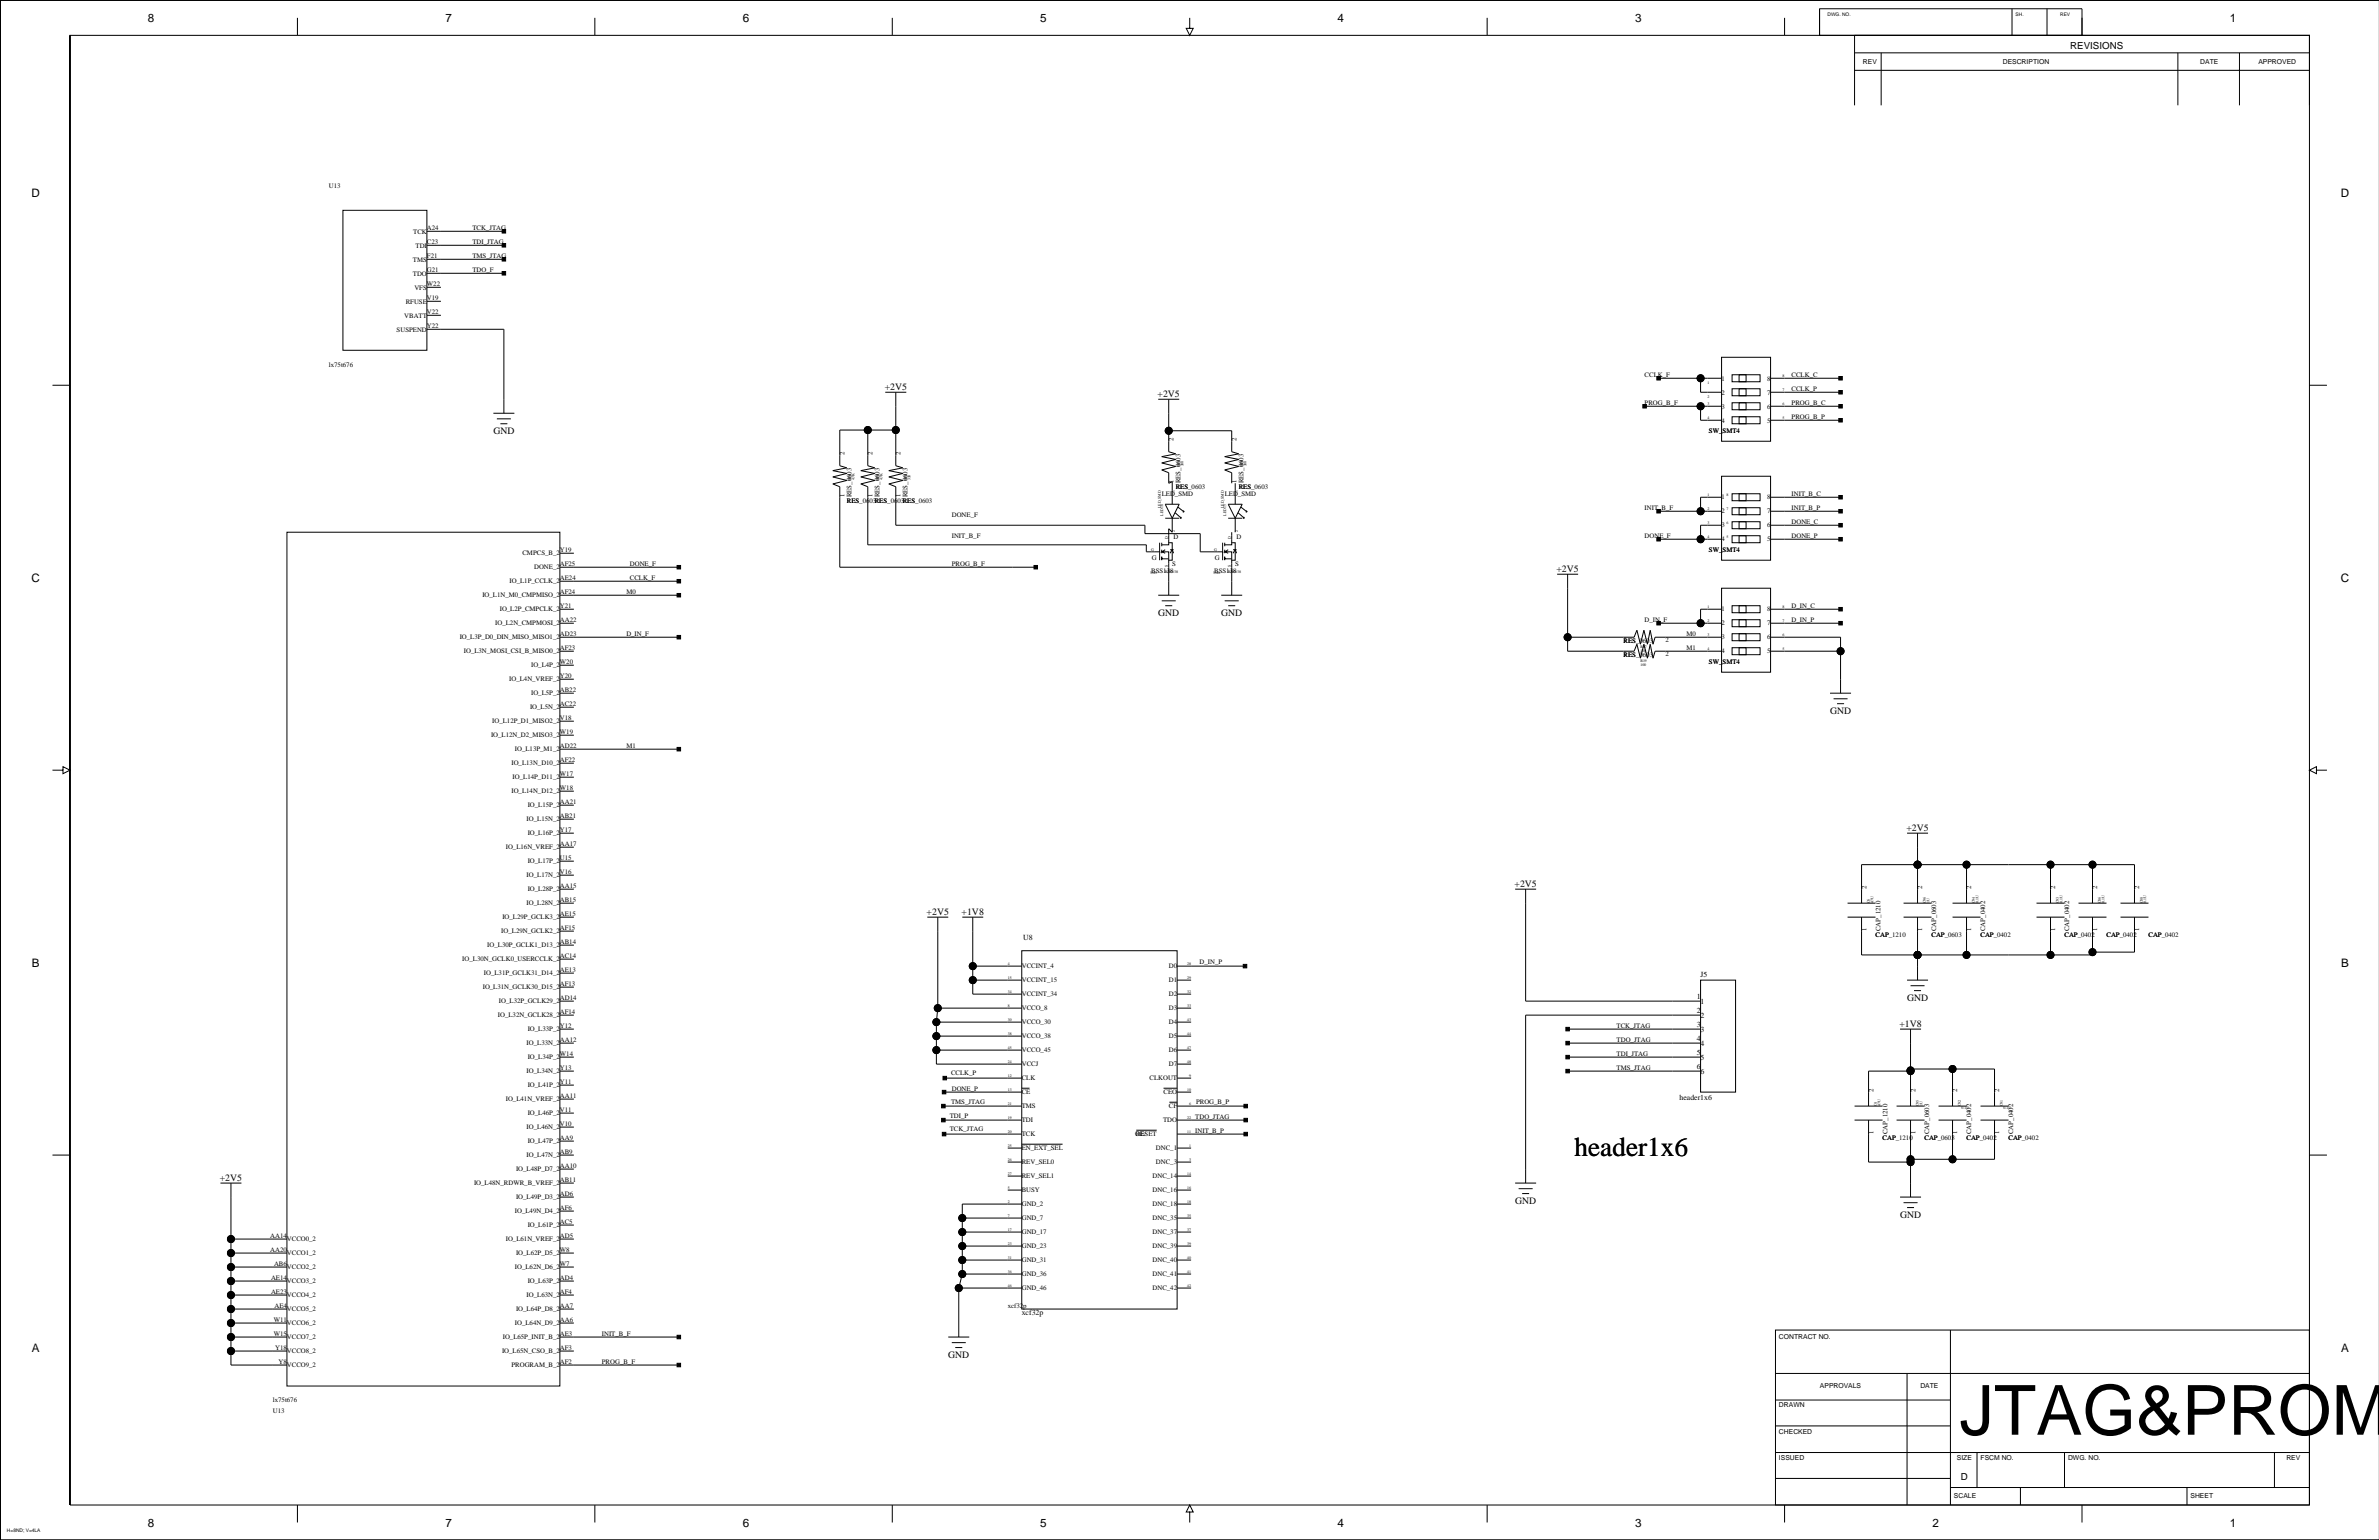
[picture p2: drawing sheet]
<svg xmlns="http://www.w3.org/2000/svg" width="863mm" height="559mm" viewBox="0 0 863 559" stroke-linecap="round" stroke-linejoin="round" font-family="sans-serif">
<defs><g id="words">
<text font-size="25" x="711" y="520.6">JTAG&amp;PROM</text>
<text font-size="9.9" x="571.4" y="419.5">header1x6</text>
<g font-size="4.2">
<text x="53.7" y="8">8</text>
<text x="161.6" y="8">7</text>
<text x="269.5" y="8">6</text>
<text x="377.5" y="8">5</text>
<text x="485.4" y="8">4</text>
<text x="593.3" y="8">3</text>
<text x="809.2" y="8">1</text>
<text x="11.4" y="71.5">D</text>
<text x="849.4" y="71.5">D</text>
<text x="11.4" y="211.1">C</text>
<text x="849.4" y="211.1">C</text>
<text x="11.5" y="350.8">B</text>
<text x="849.5" y="350.8">B</text>
<text x="11.5" y="490.5">A</text>
<text x="849.5" y="490.5">A</text>
<text x="53.7" y="554">8</text>
<text x="161.6" y="554">7</text>
<text x="269.5" y="554">6</text>
<text x="377.5" y="554">5</text>
<text x="485.4" y="554">4</text>
<text x="593.3" y="554">3</text>
<text x="701.2" y="554">2</text>
<text x="809.2" y="554">1</text>
</g>
<g font-size="3.5">
<text x="751.2" y="17.9">REVISIONS</text>
<text x="321" y="141.5">+2V5</text>
<text x="420.1" y="144">+2V5</text>
<text x="179" y="157.5">GND</text>
<text x="564.8" y="207.5">+2V5</text>
<text x="420.3" y="223.5">GND</text>
<text x="443.1" y="223.5">GND</text>
<text x="664" y="259">GND</text>
<text x="691.8" y="301.5">+2V5</text>
<text x="549.6" y="321.8">+2V5</text>
<text x="336.3" y="331.9">+2V5</text>
<text x="348.9" y="331.9">+1V8</text>
<text x="692" y="363.2">GND</text>
<text x="689.2" y="372.6">+1V8</text>
<text x="79.8" y="428.4">+2V5</text>
<text x="549.8" y="436.8">GND</text>
<text x="689.4" y="441.9">GND</text>
<text x="344.1" y="492.7">GND</text>
<text x="711.5" y="537">D</text>
</g>
<g font-size="2.8">
<text x="371.3" y="341.1">U8</text>
<text x="617.1" y="354.5">J5</text>
<text x="615.7" y="362.7">1</text>
<text x="617.1" y="364.2">1</text>
<text x="615.7" y="367.7">2</text>
<text x="617.1" y="369.3">2</text>
<text x="615.7" y="377.9">4</text>
<text x="615.7" y="372.8">3</text>
<text x="617.1" y="374.4">3</text>
<text x="615.7" y="383">5</text>
<text x="617.1" y="379.4">4</text>
<text x="615.7" y="388">6</text>
<text x="617.1" y="384.5">5</text>
<text x="617.1" y="389.6">6</text>
<text x="609.5" y="399.2">header1x6</text>
<text x="370.8" y="477.2">xcf32p</text>
</g>
<g font-size="2.5">
<text x="676" y="23.4">REV</text>
<text x="726.7" y="23.4">DESCRIPTION</text>
<text x="798.4" y="23.4">DATE</text>
<text x="819.5" y="23.4">APPROVED</text>
<text x="119.4" y="68.2">U13</text>
<text x="154.9" y="83.4">A24</text>
<text x="171.4" y="83.4">TCK_JTAG</text>
<text x="150" y="84.7">TCK</text>
<text x="150.8" y="89.8">TDI</text>
<text x="154.9" y="88.5">C23</text>
<text x="171.4" y="88.5">TDI_JTAG</text>
<text x="149.8" y="94.9">TMS</text>
<text x="154.9" y="93.5">F21</text>
<text x="171.4" y="93.5">TMS_JTAG</text>
<text x="149.8" y="100">TDO</text>
<text x="154.9" y="98.6">G21</text>
<text x="171.4" y="98.6">TDO_F</text>
<text x="150.4" y="105.1">VFS</text>
<text x="154.9" y="103.7">W22</text>
<text x="147.2" y="110.1">RFUSE</text>
<text x="154.9" y="113.9">V22</text>
<text x="154.9" y="108.8">V19</text>
<text x="146.7" y="115.2">VBATT</text>
<text x="154.9" y="118.9">Y22</text>
<text x="143.9" y="120.3">SUSPEND</text>
<text x="119.4" y="133">lx75t676</text>
<text x="596.8" y="136.7">CCLK_F</text>
<text x="650.1" y="136.7">CCLK_C</text>
<text x="624.7" y="138.1">1</text>
<text x="624.7" y="143.2">2</text>
<text x="641.2" y="143.2">7</text>
<text x="641.2" y="138.1">8</text>
<text x="650.1" y="141.8">CCLK_P</text>
<text x="596.8" y="146.9">PROG_B_F</text>
<text x="624.7" y="148.2">3</text>
<text x="641.2" y="148.2">6</text>
<text x="650.1" y="146.9">PROG_B_C</text>
<text x="624.7" y="153.3">4</text>
<text x="641.2" y="153.3">5</text>
<text x="650.1" y="152">PROG_B_P</text>
<text x="425.8" y="160.1" transform="rotate(-90 425.8 160.1)">2</text>
<text x="448.7" y="160.1" transform="rotate(-90 448.7 160.1)">2</text>
<text x="620.1" y="157">SW_SMT4</text>
<text x="306.5" y="165.2" transform="rotate(-90 306.5 165.2)">2</text>
<text x="316.6" y="165.2" transform="rotate(-90 316.6 165.2)">2</text>
<text x="326.8" y="165.2" transform="rotate(-90 326.8 165.2)">2</text>
<text x="421.5" y="179.9">LED_SMD</text>
<text x="425.8" y="175.3" transform="rotate(-90 425.8 175.3)">1</text>
<text x="426.6" y="177.4">RES_0603</text>
<text x="428.4" y="175.3" transform="rotate(-90 428.4 175.3)">RES_0603</text>
<text x="444.4" y="179.9">LED_SMD</text>
<text x="448.7" y="175.3" transform="rotate(-90 448.7 175.3)">1</text>
<text x="449.5" y="177.4">RES_0603</text>
<text x="451.2" y="175.3" transform="rotate(-90 451.2 175.3)">RES_0603</text>
<text x="650.1" y="179.9">INIT_B_C</text>
<text x="306.5" y="180.4" transform="rotate(-90 306.5 180.4)">1</text>
<text x="307.3" y="182.4">RES_0603RES_0603RES_0603</text>
<text x="309" y="180.4" transform="rotate(-90 309 180.4)">RES_0603</text>
<text x="316.6" y="180.4" transform="rotate(-90 316.6 180.4)">1</text>
<text x="319.2" y="180.4" transform="rotate(-90 319.2 180.4)">RES_0603</text>
<text x="326.8" y="180.4" transform="rotate(-90 326.8 180.4)">1</text>
<text x="327.6" y="182.4">RES</text>
<text x="329.3" y="180.4" transform="rotate(-90 329.3 180.4)">RES_0603</text>
<text x="596.8" y="185">INIT_B_F</text>
<text x="624.7" y="181.2">1</text>
<text x="641.2" y="181.2">8</text>
<text x="650.1" y="185">INIT_B_P</text>
<text x="345.4" y="187.5">DONE_F</text>
<text x="624.7" y="186.3">2</text>
<text x="624.7" y="191.4">3</text>
<text x="641.2" y="191.4">6</text>
<text x="641.2" y="186.3">7</text>
<text x="650.1" y="190">DONE_C</text>
<text x="345.4" y="195.1">INIT_B_F</text>
<text x="425.9" y="195.7">D</text>
<text x="448.7" y="195.7">D</text>
<text x="596.8" y="195.1">DONE_F</text>
<text x="624.7" y="196.5">4</text>
<text x="641.2" y="196.5">5</text>
<text x="650.1" y="195.1">DONE_P</text>
<text x="189.6" y="201.6">CMPCS_B_2</text>
<text x="203.2" y="200.2">Y19</text>
<text x="418" y="203.3">G</text>
<text x="440.8" y="203.3">G</text>
<text x="620.1" y="200.2">SW_SMT4</text>
<text x="193.8" y="206.6">DONE_2</text>
<text x="203.2" y="205.3">AF25</text>
<text x="228.5" y="205.3">DONE_F</text>
<text x="345.4" y="205.3">PROG_B_F</text>
<text x="417.7" y="207.8">BSS138</text>
<text x="425.4" y="205.4">S</text>
<text x="440.6" y="207.8">BSS138</text>
<text x="448.2" y="205.4">S</text>
<text x="184.9" y="211.7">IO_L1P_CCLK_2</text>
<text x="203.2" y="215.4">AF24</text>
<text x="203.2" y="210.4">AE24</text>
<text x="227.3" y="215.4">M0</text>
<text x="228.5" y="210.4">CCLK_F</text>
<text x="175" y="216.8">IO_L1N_M0_CMPMISO_2</text>
<text x="181.3" y="221.9">IO_L2P_CMPCLK_2</text>
<text x="203.2" y="220.5">Y21</text>
<text x="624.7" y="221.9">1</text>
<text x="641.2" y="221.9">8</text>
<text x="650.1" y="220.5">D_IN_C</text>
<text x="179.7" y="227">IO_L2N_CMPMOSI_2</text>
<text x="203.2" y="225.6">AA22</text>
<text x="596.8" y="225.6">D_IN_F</text>
<text x="624.7" y="227">2</text>
<text x="641.2" y="227">7</text>
<text x="650.1" y="225.6">D_IN_P</text>
<text x="166.8" y="232">IO_L3P_D0_DIN_MISO_MISO1_2</text>
<text x="203.2" y="230.7">AD23</text>
<text x="227.3" y="230.7">D_IN_F</text>
<text x="589.1" y="233.2">RES_0603</text>
<text x="589.1" y="233.2">RES</text>
<text x="589.1" y="233">1</text>
<text x="604.4" y="233">2</text>
<text x="612" y="230.7">M0</text>
<text x="624.7" y="232">3</text>
<text x="641.2" y="232">6</text>
<text x="168.3" y="237.1">IO_L3N_MOSI_CSI_B_MISO0_2</text>
<text x="203.2" y="235.8">AF23</text>
<text x="589.1" y="238.3">RES_0603</text>
<text x="589.1" y="238">1</text>
<text x="604.4" y="238">2</text>
<text x="612" y="235.8">M1</text>
<text x="624.7" y="237.1">4</text>
<text x="641.2" y="237.1">5</text>
<text x="192.7" y="242.2">IO_L4P_2</text>
<text x="203.2" y="245.9">Y20</text>
<text x="203.2" y="240.8">W20</text>
<text x="620.1" y="240.8">SW_SMT4</text>
<text x="184.8" y="247.3">IO_L4N_VREF_2</text>
<text x="203.2" y="251">AB22</text>
<text x="192.3" y="257.4">IO_L5N_2</text>
<text x="192.7" y="252.3">IO_L5P_2</text>
<text x="203.2" y="256.1">AC22</text>
<text x="178.6" y="262.5">IO_L12P_D1_MISO2_2</text>
<text x="203.2" y="261.2">V18</text>
<text x="178.2" y="267.6">IO_L12N_D2_MISO3_2</text>
<text x="203.2" y="266.2">W19</text>
<text x="186.8" y="272.7">IO_L13P_M1_2</text>
<text x="203.2" y="271.3">AD22</text>
<text x="227.3" y="271.3">M1</text>
<text x="185.6" y="277.7">IO_L13N_D10_2</text>
<text x="203.2" y="281.5">W17</text>
<text x="203.2" y="276.4">AF22</text>
<text x="185.6" y="287.9">IO_L14N_D12_2</text>
<text x="186" y="282.8">IO_L14P_D11_2</text>
<text x="203.2" y="286.5">W18</text>
<text x="191.5" y="293">IO_L15P_2</text>
<text x="203.2" y="291.6">AA21</text>
<text x="191.1" y="298.1">IO_L15N_2</text>
<text x="203.2" y="296.7">AB21</text>
<text x="191.5" y="303.1">IO_L16P_2</text>
<text x="203.2" y="301.8">Y17</text>
<text x="183.5" y="308.2">IO_L16N_VREF_2</text>
<text x="203.2" y="306.9">AA17</text>
<text x="203.2" y="311.9">U15</text>
<text x="191.5" y="313.3">IO_L17P_2</text>
<text x="203.2" y="317">V16</text>
<text x="191.1" y="318.4">IO_L17N_2</text>
<text x="191.5" y="323.5">IO_L28P_2</text>
<text x="203.2" y="322.1">AA15</text>
<text x="677.2" y="322.6" transform="rotate(-90 677.2 322.6)">2</text>
<text x="697.5" y="322.6" transform="rotate(-90 697.5 322.6)">2</text>
<text x="715.3" y="322.6" transform="rotate(-90 715.3 322.6)">2</text>
<text x="745.8" y="322.6" transform="rotate(-90 745.8 322.6)">2</text>
<text x="761" y="322.6" transform="rotate(-90 761 322.6)">2</text>
<text x="776.3" y="322.6" transform="rotate(-90 776.3 322.6)">2</text>
<text x="191.1" y="328.5">IO_L28N_2</text>
<text x="203.2" y="327.2">AB15</text>
<text x="182.3" y="333.6">IO_L29P_GCLK3_2</text>
<text x="203.2" y="332.3">AE15</text>
<text x="181.9" y="338.7">IO_L29N_GCLK2_2</text>
<text x="203.2" y="337.3">AF15</text>
<text x="677.2" y="337.9" transform="rotate(-90 677.2 337.9)">1</text>
<text x="680.6" y="339.9">CAP_1210</text>
<text x="680.6" y="339.9">CAP</text>
<text x="682.3" y="337.9" transform="rotate(-90 682.3 337.9)">CAP_1210</text>
<text x="697.5" y="337.9" transform="rotate(-90 697.5 337.9)">1</text>
<text x="700.9" y="339.9">CAP_0603</text>
<text x="700.9" y="339.9">CAP</text>
<text x="702.6" y="337.9" transform="rotate(-90 702.6 337.9)">CAP_0603</text>
<text x="715.3" y="337.9" transform="rotate(-90 715.3 337.9)">1</text>
<text x="718.7" y="339.9">CAP_0402</text>
<text x="718.7" y="339.9">CAP</text>
<text x="720.4" y="337.9" transform="rotate(-90 720.4 337.9)">CAP_0402</text>
<text x="745.8" y="337.9" transform="rotate(-90 745.8 337.9)">1</text>
<text x="749.1" y="339.9">CAP_0402</text>
<text x="749.1" y="339.9">CAP</text>
<text x="750.9" y="337.9" transform="rotate(-90 750.9 337.9)">CAP_0402</text>
<text x="761" y="337.9" transform="rotate(-90 761 337.9)">1</text>
<text x="764.4" y="339.9">CAP_0402</text>
<text x="764.4" y="339.9">CAP</text>
<text x="776.3" y="337.9" transform="rotate(-90 776.3 337.9)">1</text>
<text x="779.6" y="339.9">CAP_0402</text>
<text x="176.8" y="343.8">IO_L30P_GCLK1_D13_2</text>
<text x="203.2" y="342.4">AB14</text>
<text x="203.2" y="347.5">AC14</text>
<text x="167.8" y="348.8">IO_L30N_GCLK0_USERCCLK_2</text>
<text x="175.6" y="353.9">IO_L31P_GCLK31_D14_2</text>
<text x="203.2" y="352.6">AE13</text>
<text x="370.8" y="351.4">VCCINT_4</text>
<text x="424.1" y="351.4">D0</text>
<text x="435.3" y="349.8">D_IN_P</text>
<text x="175.2" y="359">IO_L31N_GCLK30_D15_2</text>
<text x="203.2" y="357.6">AF13</text>
<text x="370.8" y="356.5">VCCINT_15</text>
<text x="424.1" y="356.5">D1</text>
<text x="181.1" y="364.1">IO_L32P_GCLK29_2</text>
<text x="203.2" y="362.7">AD14</text>
<text x="370.8" y="361.5">VCCINT_34</text>
<text x="424.1" y="361.5">D2</text>
<text x="180.7" y="369.2">IO_L32N_GCLK28_2</text>
<text x="203.2" y="367.8">AF14</text>
<text x="370.8" y="366.6">VCCO_8</text>
<text x="370.8" y="371.7">VCCO_30</text>
<text x="424.1" y="366.6">D3</text>
<text x="424.1" y="371.7">D4</text>
<text x="191.5" y="374.2">IO_L33P_2</text>
<text x="203.2" y="372.9">Y12</text>
<text x="203.2" y="378">AA12</text>
<text x="370.8" y="376.8">VCCO_38</text>
<text x="424.1" y="376.8">D5</text>
<text x="586.6" y="372.9">TCK_JTAG</text>
<text x="586.6" y="378">TDO_JTAG</text>
<text x="191.1" y="379.3">IO_L33N_2</text>
<text x="203.2" y="383">W14</text>
<text x="370.8" y="381.9">VCCO_45</text>
<text x="424.1" y="381.9">D6</text>
<text x="586.6" y="383">TDI_JTAG</text>
<text x="191.1" y="389.5">IO_L34N_2</text>
<text x="191.5" y="384.4">IO_L34P_2</text>
<text x="203.2" y="388.1">Y13</text>
<text x="370.8" y="386.9">VCCJ</text>
<text x="424.1" y="386.9">D7</text>
<text x="586.6" y="388.1">TMS_JTAG</text>
<text x="191.5" y="394.6">IO_L41P_2</text>
<text x="203.2" y="393.2">Y11</text>
<text x="345.1" y="390.2">CCLK_P</text>
<text x="345.4" y="395.7">DONE_P</text>
<text x="370.8" y="392">CLK</text>
<text x="417.1" y="392">CLKOUT</text>
<text x="183.5" y="399.6">IO_L41N_VREF_2</text>
<text x="203.2" y="398.3">AA11</text>
<text x="345.1" y="400.6">TMS_JTAG</text>
<text x="370.8" y="397.1">CE</text>
<text x="422.2" y="397.1">CEO</text>
<text x="434" y="400.6">PROG_B_P</text>
<text x="679.8" y="396.3" transform="rotate(-90 679.8 396.3)">2</text>
<text x="695" y="396.3" transform="rotate(-90 695 396.3)">2</text>
<text x="710.2" y="396.3" transform="rotate(-90 710.2 396.3)">2</text>
<text x="725.5" y="396.3" transform="rotate(-90 725.5 396.3)">2</text>
<text x="191.5" y="404.7">IO_L46P_2</text>
<text x="203.2" y="403.4">V11</text>
<text x="344.6" y="405.6">TDI_P</text>
<text x="370.8" y="402.2">TMS</text>
<text x="370.8" y="407.3">TDI</text>
<text x="422.1" y="407.3">TDO</text>
<text x="424.1" y="402.2">CF</text>
<text x="433.7" y="405.9">TDO_JTAG</text>
<text x="191.1" y="409.8">IO_L46N_2</text>
<text x="203.2" y="413.5">AA9</text>
<text x="203.2" y="408.4">V10</text>
<text x="344.6" y="410.5">TCK_JTAG</text>
<text x="370.8" y="412.3">TCK</text>
<text x="411.9" y="412.3">OE/</text>
<text x="412.2" y="412.3">RESET</text>
<text x="433.7" y="411">INIT_B_P</text>
<text x="679.8" y="411.5" transform="rotate(-90 679.8 411.5)">1</text>
<text x="683.1" y="413.5">CAP_1210</text>
<text x="683.1" y="413.5">CAP</text>
<text x="684.8" y="411.5" transform="rotate(-90 684.8 411.5)">CAP_1210</text>
<text x="695" y="411.5" transform="rotate(-90 695 411.5)">1</text>
<text x="698.3" y="413.5">CAP_0603</text>
<text x="698.3" y="413.5">CAP</text>
<text x="700.1" y="411.5" transform="rotate(-90 700.1 411.5)">CAP_0603</text>
<text x="710.2" y="411.5" transform="rotate(-90 710.2 411.5)">1</text>
<text x="713.6" y="413.5">CAP_0402</text>
<text x="713.6" y="413.5">CAP</text>
<text x="715.3" y="411.5" transform="rotate(-90 715.3 411.5)">CAP_0402</text>
<text x="725.5" y="411.5" transform="rotate(-90 725.5 411.5)">1</text>
<text x="728.8" y="413.5">CAP_0402</text>
<text x="730.6" y="411.5" transform="rotate(-90 730.6 411.5)">CAP_0402</text>
<text x="191.1" y="419.9">IO_L47N_2</text>
<text x="191.5" y="414.9">IO_L47P_2</text>
<text x="203.2" y="418.6">AB9</text>
<text x="370.8" y="417.4">EN_EXT_SEL</text>
<text x="419.4" y="417.4">DNC_1</text>
<text x="187.2" y="425">IO_L48P_D7_2</text>
<text x="203.2" y="423.7">AA10</text>
<text x="370.8" y="422.5">REV_SEL0</text>
<text x="419.4" y="422.5">DNC_3</text>
<text x="172" y="430.1">IO_L48N_RDWR_B_VREF_2</text>
<text x="203.2" y="428.8">AB11</text>
<text x="370.8" y="427.6">REV_SEL1</text>
<text x="418.2" y="427.6">DNC_14</text>
<text x="187.2" y="435.2">IO_L49P_D3_2</text>
<text x="203.2" y="433.8">AD6</text>
<text x="370.8" y="432.6">BUSY</text>
<text x="370.8" y="437.7">GND_2</text>
<text x="418.2" y="432.6">DNC_16</text>
<text x="418.2" y="437.7">DNC_18</text>
<text x="186.8" y="440.3">IO_L49N_D4_2</text>
<text x="203.2" y="444">AC5</text>
<text x="203.2" y="438.9">AF6</text>
<text x="370.8" y="442.8">GND_7</text>
<text x="418.2" y="442.8">DNC_35</text>
<text x="98.1" y="449.1">AA14</text>
<text x="191.5" y="445.3">IO_L61P_2</text>
<text x="203.2" y="449.1">AD5</text>
<text x="370.8" y="447.9">GND_17</text>
<text x="418.2" y="447.9">DNC_37</text>
<text x="98.1" y="454.1">AA20</text>
<text x="104.1" y="450.4">VCCO0_2</text>
<text x="104.1" y="455.5">VCCO1_2</text>
<text x="183.5" y="450.4">IO_L61N_VREF_2</text>
<text x="187.2" y="455.5">IO_L62P_D5_2</text>
<text x="203.2" y="454.1">W8</text>
<text x="370.8" y="453">GND_23</text>
<text x="418.2" y="453">DNC_39</text>
<text x="99.5" y="459.2">AB6</text>
<text x="104.1" y="460.6">VCCO2_2</text>
<text x="186.8" y="460.6">IO_L62N_D6_2</text>
<text x="203.2" y="459.2">W7</text>
<text x="370.8" y="458">GND_31</text>
<text x="418.2" y="458">DNC_40</text>
<text x="98.4" y="464.3">AE14</text>
<text x="104.1" y="465.7">VCCO3_2</text>
<text x="191.5" y="465.7">IO_L63P_2</text>
<text x="203.2" y="464.3">AD4</text>
<text x="370.8" y="463.1">GND_36</text>
<text x="418.2" y="463.1">DNC_41</text>
<text x="98.4" y="469.4">AE23</text>
<text x="104.1" y="470.7">VCCO4_2</text>
<text x="191.1" y="470.7">IO_L63N_2</text>
<text x="203.2" y="469.4">AF4</text>
<text x="370.8" y="468.2">GND_46</text>
<text x="418.2" y="468.2">DNC_42</text>
<text x="99.3" y="479.5">W11</text>
<text x="99.6" y="474.5">AE4</text>
<text x="104.1" y="475.8">VCCO5_2</text>
<text x="187.2" y="475.8">IO_L64P_D8_2</text>
<text x="203.2" y="479.5">AA6</text>
<text x="203.2" y="474.5">AA7</text>
<text x="365.7" y="474.5">xcf32p</text>
<text x="99.3" y="484.6">W15</text>
<text x="104.1" y="480.9">VCCO6_2</text>
<text x="104.1" y="486">VCCO7_2</text>
<text x="182.4" y="486">IO_L65P_INIT_B_2</text>
<text x="186.8" y="480.9">IO_L64N_D9_2</text>
<text x="203.2" y="484.6">AE3</text>
<text x="218.4" y="484.6">INIT_B_F</text>
<text x="99.9" y="489.7">Y18</text>
<text x="104.1" y="491.1">VCCO8_2</text>
<text x="182.2" y="491.1">IO_L65N_CSO_B_2</text>
<text x="203.2" y="489.7">AF3</text>
<text x="645.5" y="486">CONTRACT NO.</text>
<text x="101.1" y="494.8">Y8</text>
<text x="104.1" y="496.1">VCCO9_2</text>
<text x="185.6" y="496.1">PROGRAM_B_2</text>
<text x="203.2" y="494.8">AF2</text>
<text x="218.4" y="494.8">PROG_B_F</text>
<text x="660.4" y="503.8">APPROVALS</text>
<text x="696.8" y="503.8">DATE</text>
<text x="99" y="508.8">lx75t676</text>
<text x="99" y="512.6">U13</text>
<text x="645.5" y="510.7">DRAWN</text>
<text x="645.5" y="520.3">CHECKED</text>
<text x="645.5" y="529.7">ISSUED</text>
<text x="710.1" y="529.7">SIZE</text>
<text x="718.7" y="529.7">FSCM NO.</text>
<text x="750.4" y="529.7">DWG. NO.</text>
<text x="829.6" y="529.7">REV</text>
<text x="709" y="543.7">SCALE</text>
<text x="794.8" y="543.7">SHEET</text>
</g>
<g font-size="1.8">
<text x="663.1" y="5.8">DWG. NO.</text>
<text x="731.4" y="5.8">SH.</text>
<text x="747.6" y="5.8">REV</text>
<text x="2.5" y="555.9">H=8ND; V=4LA</text>
</g>
<g font-size="1.4">
<text x="646.8" y="136.9">8</text>
<text x="619.6" y="139.5">1</text>
<text x="646.8" y="142">7</text>
<text x="619.6" y="147.1">3</text>
<text x="619.6" y="144.6">2</text>
<text x="646.8" y="147.1">6</text>
<text x="619.6" y="152.2">4</text>
<text x="646.8" y="152.2">5</text>
<text x="428.1" y="169.3" transform="rotate(-90 428.1 169.3)">R31</text>
<text x="429.4" y="169.3" transform="rotate(-90 429.4 169.3)">300</text>
<text x="450.9" y="169.3" transform="rotate(-90 450.9 169.3)">R30</text>
<text x="452.2" y="169.3" transform="rotate(-90 452.2 169.3)">300</text>
<text x="308.7" y="174.3" transform="rotate(-90 308.7 174.3)">R34</text>
<text x="310" y="174.3" transform="rotate(-90 310 174.3)">4.7K</text>
<text x="318.9" y="174.3" transform="rotate(-90 318.9 174.3)">R33</text>
<text x="320.2" y="174.3" transform="rotate(-90 320.2 174.3)">4.7K</text>
<text x="329.1" y="174.3" transform="rotate(-90 329.1 174.3)">R32</text>
<text x="330.4" y="174.3" transform="rotate(-90 330.4 174.3)">330</text>
<text x="426.3" y="178.6" transform="rotate(-90 426.3 178.6)">1</text>
<text x="449.2" y="178.6" transform="rotate(-90 449.2 178.6)">1</text>
<text x="421.3" y="184.4" transform="rotate(-90 421.3 184.4)">LED_SMD</text>
<text x="444.1" y="184.4" transform="rotate(-90 444.1 184.4)">LED_SMD</text>
<text x="619.6" y="185.2">2</text>
<text x="619.6" y="180.1">1</text>
<text x="626.5" y="180.1">8</text>
<text x="626.5" y="185.2">7</text>
<text x="422" y="187.1" transform="rotate(-90 422 187.1)">LED16</text>
<text x="444.9" y="187.1" transform="rotate(-90 444.9 187.1)">LED15</text>
<text x="619.6" y="190.3">3</text>
<text x="626.5" y="190.3">6</text>
<text x="423.8" y="195.4" transform="rotate(-90 423.8 195.4)">D</text>
<text x="426.3" y="193.1" transform="rotate(-90 426.3 193.1)">2</text>
<text x="446.6" y="195.4" transform="rotate(-90 446.6 195.4)">D</text>
<text x="449.2" y="193.1" transform="rotate(-90 449.2 193.1)">2</text>
<text x="619.6" y="195.4">4</text>
<text x="626.5" y="195.4">5</text>
<text x="417.7" y="199.9">G</text>
<text x="440.6" y="199.9">G</text>
<text x="417.5" y="208.3">U45</text>
<text x="422.8" y="208.1">BSS138</text>
<text x="423.8" y="205.8" transform="rotate(-90 423.8 205.8)">S</text>
<text x="440.3" y="208.3">U46</text>
<text x="445.7" y="208.1">BSS138</text>
<text x="446.6" y="205.8" transform="rotate(-90 446.6 205.8)">S</text>
<text x="619.6" y="220.8">1</text>
<text x="646.8" y="220.8">8</text>
<text x="619.6" y="225.8">2</text>
<text x="646.8" y="225.8">7</text>
<text x="619.6" y="230.9">3</text>
<text x="646.8" y="230.9">6</text>
<text x="595.2" y="235.2">R17</text>
<text x="595.2" y="236.5">100</text>
<text x="619.6" y="236">4</text>
<text x="646.8" y="236">5</text>
<text x="595.2" y="240.3">R19</text>
<text x="595.2" y="241.6">100</text>
<text x="678.5" y="327.7" transform="rotate(-90 678.5 327.7)">C6</text>
<text x="679.8" y="327.7" transform="rotate(-90 679.8 327.7)">47U</text>
<text x="698.8" y="327.7" transform="rotate(-90 698.8 327.7)">C96</text>
<text x="700.1" y="327.7" transform="rotate(-90 700.1 327.7)">1U</text>
<text x="716.6" y="327.7" transform="rotate(-90 716.6 327.7)">C94</text>
<text x="717.9" y="327.7" transform="rotate(-90 717.9 327.7)">0.1U</text>
<text x="747" y="327.7" transform="rotate(-90 747 327.7)">C93</text>
<text x="748.3" y="327.7" transform="rotate(-90 748.3 327.7)">0.1U</text>
<text x="762.3" y="327.7" transform="rotate(-90 762.3 327.7)">C86</text>
<text x="763.6" y="327.7" transform="rotate(-90 763.6 327.7)">0.1U</text>
<text x="777.5" y="327.7" transform="rotate(-90 777.5 327.7)">C88</text>
<text x="778.8" y="327.7" transform="rotate(-90 778.8 327.7)">0.1U</text>
<text x="365.7" y="350.3">4</text>
<text x="430.8" y="350.3">28</text>
<text x="365.7" y="355.3">15</text>
<text x="430.8" y="355.3">29</text>
<text x="365.7" y="365.5">8</text>
<text x="365.7" y="360.4">34</text>
<text x="430.8" y="365.5">33</text>
<text x="430.8" y="360.4">32</text>
<text x="365.7" y="370.6">30</text>
<text x="430.8" y="370.6">43</text>
<text x="365.7" y="375.7">38</text>
<text x="430.8" y="375.7">44</text>
<text x="365.7" y="380.7">45</text>
<text x="430.8" y="380.7">47</text>
<text x="365.7" y="385.8">24</text>
<text x="430.8" y="385.8">48</text>
<text x="365.7" y="396">13</text>
<text x="365.7" y="390.9">12</text>
<text x="430.8" y="396">10</text>
<text x="431.5" y="390.9">9</text>
<text x="365.7" y="401">21</text>
<text x="431.5" y="401">6</text>
<text x="681" y="401.4" transform="rotate(-90 681 401.4)">C4</text>
<text x="682.3" y="401.4" transform="rotate(-90 682.3 401.4)">47U</text>
<text x="696.3" y="401.4" transform="rotate(-90 696.3 401.4)">C95</text>
<text x="697.6" y="401.4" transform="rotate(-90 697.6 401.4)">1U</text>
<text x="711.5" y="401.4" transform="rotate(-90 711.5 401.4)">C92</text>
<text x="726.7" y="401.4" transform="rotate(-90 726.7 401.4)">C91</text>
<text x="365.7" y="406.1">19</text>
<text x="430.8" y="406.1">22</text>
<text x="711.8" y="402.3">0.1U</text>
<text x="727" y="402.3">0.1U</text>
<text x="365.7" y="411.2">20</text>
<text x="430.8" y="411.2">11</text>
<text x="365.7" y="416.3">25</text>
<text x="431.5" y="416.3">1</text>
<text x="365.7" y="421.4">26</text>
<text x="431.5" y="421.4">3</text>
<text x="365.7" y="431.5">5</text>
<text x="365.7" y="426.4">27</text>
<text x="430.8" y="431.5">16</text>
<text x="430.8" y="426.4">14</text>
<text x="365.7" y="436.6">2</text>
<text x="430.8" y="436.6">18</text>
<text x="365.7" y="441.7">7</text>
<text x="430.8" y="441.7">35</text>
<text x="365.7" y="446.8">17</text>
<text x="430.8" y="446.8">37</text>
<text x="365.7" y="451.8">23</text>
<text x="430.8" y="451.8">39</text>
<text x="365.7" y="462">36</text>
<text x="365.7" y="456.9">31</text>
<text x="430.8" y="462">41</text>
<text x="430.8" y="456.9">40</text>
<text x="365.7" y="467.1">46</text>
<text x="430.8" y="467.1">42</text>
</g>
</g></defs>
<g fill="none" stroke="#000" stroke-width=".36">
<path d="M0 .1v558.7v-558.7h863.3h-863.3v558.7M25.4 12.8v533.3v-533.3h812.6v533.3h-812.6M107.9 6.5v6.3M215.9 6.5v6.3M323.8 6.5v6.3M431.7 6.5v3.8h-1.3l1.3 2.5 1.3-2.5h-1.3M539.6 6.5v6.3M647.6 6.5v6.3M660.2 3.2h95.3v9.6h-95.3zM660.2 3.2v9.6M672.9 19.2h165.1M682.6 19.2v19"/>
<path d="M730.1 3.2v9.6M742.8 3.2v9.6M790.3 19.2v19M812.6 19.2v19M672.9 38.2v-25.4h165.1v25.4M672.9 25.5h165.1M124.4 76.3h30.5v50.8h-30.5zM154.9 83.9h27.9M154.9 89h27.9M154.9 94.1h27.9M154.9 99.2h27.9M154.9 119.5h27.9v30.5"/>
<path d="M154.9 104.2h5.1M154.9 109.3h5.1M154.9 114.4h5.1M19 139.8h6.4M601.8 137.3h22.9M617.1 137.3v5h7.6M624.7 129.6h17.8v30.5h-17.8zM628.5 136h10.2v2.5h-10.2zM631 136h2.6v2.5h-2.6zM642.5 137.3h25.4M838 139.8h6.4M179 150h7.6"/>
<path d="M180.3 152h5.1M181.6 153.8h2.5M314.9 156v13l2.5 .8-5.1 1 5.1 1-5.1 1.3 5.1 1.2-5.1 1.3 2.6 1v21.1h101.1v2.5h4.8M321.2 142.3h7.7M325 156h-20.3v13l2.6 .8-5.1 1 5.1 1-5.1 1.3 5.1 1.2-5.1 1.3 2.5 1v29.2h71.1M325 142.3v26.7l2.6 .8-5.1 1 5.1 1-5.1 1.3 5.1 1.2-5.1 1.3 2.5 1v14h90.4v3h20.1v6.6h8.1M420.3 144.9h7.6M424.1 144.9v19l2.5 .8-5.1 1 5.1 1-5.1 1.3 5.1 1.3-5.1 1.2 2.6 1v3.8l1.3-.5v8.2M424.1 156.3h22.8v7.6l2.6 .8-5.1 1 5.1 1-5.1 1.3 5.1 1.3-5.1 1.2 2.5 1v3.8M596.8 147.4h27.9M617.1 147.4v5.1h7.6M628.5 141.1h10.2v2.5h-10.2z"/>
<path d="M628.5 146.1h10.2v2.6h-10.2zM628.5 151.2h10.2v2.6h-10.2zM631 141.1h2.6v2.5h-2.6zM631 146.1h2.6v2.6h-2.6zM631 151.2h2.6v2.6h-2.6zM642.5 142.3h25.4M642.5 147.4h25.4M642.5 152.5h25.4M448.2 175.3v7.7M624.7 172.8h17.8v30.5h-17.8zM628.5 179.2h10.2v2.5h-10.2zM631 179.2h2.6v2.5h-2.6z"/>
<path d="M104.1 193.1h99.1v309.8h-99.1zM420.8 196.9v6.4M421.5 196.9v1.3M421.5 199.5v1.2M422.8 199.5l-1.3 .7h2.6v15.8M422.8 188h5.1M422.8 183h5.1l-2.5 5zM424.1 196.9h1.3v6.4h-1.3M424.6 199.5h1.3M425.4 188v5.1l-1.3-1.2v5.8h-2.6M426.4 186l2.3 2M427.4 184l2.3 1.8"/>
<path d="M428.1 188h.6M428.4 187.5l.3 .5M429.2 185.8h.5M429.4 185.3l.3 .5M443.6 196.9v6.4M444.4 196.9v1.3M444.4 199.5v1.2M445.7 199.5l-1.3 .7h2.5v15.8M445.7 188h5M445.7 183h5l-2.5 5zM446.9 193.1v4.6h-2.5M446.9 196.9h1.3v6.4h-1.3"/>
<path d="M447.4 199.5h1.3M448.2 188v5.1M449.2 186l2.3 2M450.2 184l2.3 1.8M451 188h.5M451.3 187.5l.2 .5M452 185.8h.5M452.3 185.3l.2 .5M601.8 185.5h22.9M601.8 195.7h22.9M624.7 180.4h-7.6v5.1M624.7 190.6h-7.6v5.1"/>
<path d="M628.5 184.2h10.2v2.6h-10.2zM628.5 189.3h10.2v2.6h-10.2zM628.5 194.4h10.2v2.5h-10.2zM631 184.2h2.6v2.6h-2.6zM631 189.3h2.6v2.6h-2.6zM631 194.4h2.6v2.5h-2.6zM642.5 180.4h25.4M642.5 185.5h25.4M642.5 190.6h25.4M642.5 195.7h25.4M203.2 216h43.1M203.2 200.7h5"/>
<path d="M203.2 205.8h43.1M203.2 210.9h43.1M420.3 216h7.6M421.5 218h5.1M421.5 200.2l1.3 .5M422.8 219.8h2.6M424.1 202.8h-2.6v-.8v1.3M424.6 200.7l.8-1.2 .5 1.2M443.1 216h7.6M444.4 218h5.1M444.4 200.2l1.3 .5M445.7 219.8h2.5"/>
<path d="M446.9 202.8h-2.5v-.8v1.3M447.4 200.7l.8-1.2 .5 1.2M565 208.4h7.6M568.8 208.4v27.9h24.2l1-2.5 1.2 5 1.3-5 1.3 5 1-5 1 5 .8-2.5h24.1M624.7 213.4h17.8v30.5h-17.8zM628.5 219.8h10.2v2.5h-10.2zM631 219.8h2.6v2.5h-2.6zM203.2 221.1h5M203.2 226.1h5M203.2 231.2h43.1M203.2 236.3h5M568.8 231.2h24.2l1-2.5 1.2 5.1 1.3-5.1 1.3 5.1 1-5.1 1 5.1 .8-2.6h24.1"/>
<path d="M601.8 226.1h22.9M624.7 221.1h-7.6v5M628.5 224.9h10.2v2.5h-10.2zM628.5 229.9h10.2v2.6h-10.2zM628.5 235h10.2v2.6h-10.2zM631 224.9h2.6v2.5h-2.6zM631 229.9h2.6v2.6h-2.6zM631 235h2.6v2.6h-2.6zM642.5 221.1h25.4M642.5 226.1h25.4M642.5 231.2h25.4v20.3M642.5 236.3h25.4"/>
<path d="M203.2 241.4h5M203.2 246.5h5M203.2 251.5h5M203.2 256.6h5M664.1 251.5h7.6M665.3 253.6h5.1M666.6 255.3h2.5M19 279.5h3.9v1.2l2.5-1.2-2.5-1.3v1.3M203.2 261.7h5M203.2 266.8h5M203.2 271.8h43.1M203.2 276.9h5"/>
<path d="M840.5 279.5v1.2l-2.5-1.2 2.5-1.3v1.3h3.9M203.2 282h5M203.2 287.1h5M203.2 292.2h5M203.2 297.2h5M203.2 302.3h5M203.2 307.4h5M203.2 312.5h5M203.2 317.6h5M692 302.3h7.6M695.8 313.7h.1M695.8 302.3v25.4"/>
<path d="M713.6 313.7v14M744.1 313.7v14M759.3 313.7v14M203.2 332.8h5M203.2 327.7h5M203.2 322.6h5M203.2 337.9h5M336.5 332.8h7.6M340.3 332.8v33M349.2 332.8h7.6M353 332.8v27.9h17.8M549.8 322.6h7.6"/>
<path d="M553.6 322.6v40.7h63.5M670.4 332.8h10.2M670.4 327.7h10.2M675.5 327.7v-14h99v14M675.5 332.8v13.7h83.8v-13.7M690.7 332.8h10.2M690.7 327.7h10.2M695.8 332.8v22.8M708.5 332.8h10.2M708.5 327.7h10.2M713.6 332.8v13.7M739 332.8h10.1"/>
<path d="M739 327.7h10.1M744.1 332.8v13.7M754.2 332.8h10.2M754.2 327.7h10.2M769.4 332.8h10.2M769.4 327.7h10.2M774.5 332.8v12.7h-15.2M203.2 342.9h5M203.2 348h5M203.2 353.1h5M203.2 358.2h5M353 355.6h17.8"/>
<path d="M353 350.6h17.8M370.8 345h56.3v130h-56.3zM427.1 355.6h5.1M427.1 350.6h24.7M617.1 355.6h12.7v40.7h-12.7zM692 355.6h7.6M693.3 357.7h5M694.5 359.5h2.6M695.8 346.5h.1M203.2 373.4h5M203.2 363.3h5M203.2 368.3h5"/>
<path d="M203.2 378.5h5M339.8 370.9h31M339.8 376h31M339.8 370.9v15.2h31M340.3 365.8h30.5M340.3 365.8l-.5 5.1M427.1 360.7h5.1M427.1 365.8h5.1M427.1 370.9h5.1M427.1 376h5.1M568.8 373.4h48.3M568.8 378.5h48.3"/>
<path d="M617.1 368.3h-63.5v61M689.5 373.4h7.6M693.3 373.4v28M203.2 383.6h5M203.2 388.7h5M203.2 393.7h5M203.2 398.8h5M339.8 381h31M342.6 396.3h28.2M342.8 391.2h28M370.8 394.9h2.8M422.2 394.9h4.9"/>
<path d="M424.3 399.9h2.8M427.1 381h5.1M427.1 386.1h5.1M427.1 391.2h5.1M427.1 396.3h5.1M568.8 383.6h48.3M568.8 388.7h48.3M693.3 388.4l.7-.5h29.7v13.5M693.3 388.7h-15.3v12.7M708.5 387.9v13.5M19 419.1h6.4M203.2 403.9h5"/>
<path d="M203.2 409h5M203.2 414.1h5M203.2 419.1h5M342.3 406.4h28.5M342.3 401.4h28.5M342.6 411.5h28.2M365.7 416.6h5.1M370.8 415.2h14.8M412.3 410.1h7.4M427.1 406.4h24.9M427.1 401.4h24.9M427.1 411.5h24.9"/>
<path d="M427.1 416.6h5.1M672.9 406.4h10.2M672.9 401.4h10.2M678 406.4v15.3h15.3M688.2 406.4h10.1M688.2 401.4h10.1M693.3 406.4v28M703.4 406.4h10.2M703.4 401.4h10.2M708.5 406.4v14.3M718.7 406.4h10.1M718.7 401.4h10.1"/>
<path d="M723.7 406.4v14.3h-30.4M838 419.1h6.4M80 429.3h7.6M83.8 429.3v66h20.3M203.2 434.4h5M203.2 429.3h5M203.2 424.2h5M203.2 439.4h5M365.7 421.7h5.1M365.7 426.7h5.1M365.7 431.8h5.1M370.8 436.9h-21.6v25.4"/>
<path d="M427.1 421.7h5.1M427.1 426.7h5.1M427.1 431.8h5.1M427.1 436.9h5.1M549.8 429.3h7.6M551.1 431.3h5M552.3 433.1h2.6M689.5 434.4h7.6M690.7 436.4h5.1M692 438.2h2.5M83.8 449.6h20.3M83.8 454.7h20.3"/>
<path d="M83.8 459.8h20.3M203.2 449.6h5M203.2 454.7h5M203.2 459.8h5M203.2 444.5h5M349.2 442h21.6M349.2 447.1h21.6M349.2 452.1h21.6M349.2 457.2h21.6M427.1 442h5.1M427.1 447.1h5.1M427.1 452.1h5.1"/>
<path d="M427.1 457.2h5.1M83.8 464.8h20.3M83.8 469.9h20.3M83.8 475h20.3M203.2 464.8h5M203.2 469.9h5M203.2 475h5M347.9 467.4v17.8M347.9 467.4h22.9M349.2 462.3h21.6M349.2 462.3l-1.3 5.1M427.1 462.3h5.1"/>
<path d="M427.1 467.4h5.1M83.8 485.2h20.3M83.8 480.1h20.3M83.8 490.2h20.3M203.2 485.2h43.1M203.2 480.1h5M203.2 490.2h5M203.2 495.3h43.1M344.1 485.2h7.6M345.4 487.2h5M346.6 489h2.6M644.3 498.4h193.7"/>
<path d="M692 498.4v47.7M707.7 482.6v63.5M838 482.6v63.5v-63.5h-193.7v63.5h193.7M644.3 517.4h63.4M644.3 508h63.4M644.3 536.5h63.4M644.3 527.1h193.7M707.7 539.8h130.3M717.4 527.1v12.7M733.1 539.8v6.3M749.1 527.1v12.7M793.6 539.8v6.3"/>
<path d="M825.3 527.1v12.7M0 558.8h863.3zM107.9 546.1v6.4M215.9 546.1v6.4M323.8 546.1v6.4M431.7 548.6h-1.3l1.3-2.5 1.3 2.5h-1.3v3.9M539.6 546.1v6.4M647.6 546.1v6.4M755.5 546.1v6.4"/>
<circle cx="617.1" cy="137.3" r="1.27"/>
<circle cx="314.9" cy="156" r="1.27"/>
<circle cx="325" cy="156" r="1.27"/>
<circle cx="424.1" cy="156.3" r="1.27"/>
<circle cx="617.1" cy="147.4" r="1.27"/>
<circle cx="617.1" cy="195.7" r="1.27"/>
<circle cx="617.1" cy="185.5" r="1.27"/>
<circle cx="568.8" cy="231.2" r="1.27"/>
<circle cx="617.1" cy="226.1" r="1.27"/>
<circle cx="667.9" cy="236.3" r="1.27"/>
<circle cx="695.8" cy="313.7" r="1.27"/>
<circle cx="713.6" cy="313.7" r="1.27"/>
<circle cx="744.1" cy="313.7" r="1.27"/>
<circle cx="759.3" cy="313.7" r="1.27"/>
<circle cx="353" cy="350.6" r="1.27"/>
<circle cx="353" cy="355.6" r="1.27"/>
<circle cx="695.8" cy="346.5" r="1.27"/>
<circle cx="713.6" cy="346.5" r="1.27"/>
<circle cx="744.1" cy="346.5" r="1.27"/>
<circle cx="759.3" cy="345.5" r="1.27"/>
<circle cx="339.8" cy="370.9" r="1.27"/>
<circle cx="339.8" cy="376" r="1.27"/>
<circle cx="340.3" cy="365.8" r="1.27"/>
<circle cx="339.8" cy="381" r="1.27"/>
<circle cx="693.3" cy="388.4" r="1.27"/>
<circle cx="693.3" cy="388.7" r="1.27"/>
<circle cx="708.5" cy="387.9" r="1.27"/>
<circle cx="693.3" cy="421.7" r="1.27"/>
<circle cx="693.3" cy="420.7" r="1.27"/>
<circle cx="708.5" cy="420.7" r="1.27"/>
<circle cx="83.8" cy="449.6" r="1.27"/>
<circle cx="83.8" cy="459.8" r="1.27"/>
<circle cx="83.8" cy="454.7" r="1.27"/>
<circle cx="349.2" cy="457.2" r="1.27"/>
<circle cx="349.2" cy="442" r="1.27"/>
<circle cx="349.2" cy="447.1" r="1.27"/>
<circle cx="349.2" cy="452.1" r="1.27"/>
<circle cx="83.8" cy="464.8" r="1.27"/>
<circle cx="83.8" cy="469.9" r="1.27"/>
<circle cx="83.8" cy="475" r="1.27"/>
<circle cx="347.9" cy="467.4" r="1.27"/>
<circle cx="349.2" cy="462.3" r="1.27"/>
<circle cx="83.8" cy="485.2" r="1.27"/>
<circle cx="83.8" cy="480.1" r="1.27"/>
<circle cx="83.8" cy="490.2" r="1.27"/>
</g>
<g fill="#000" stroke="#000" stroke-width=".36">
<path d="M182.2 83.3h1.3v1.3h-1.3z" fill-rule="evenodd"/>
<path d="M182.2 88.4h1.3v1.2h-1.3z" fill-rule="evenodd"/>
<path d="M182.2 93.5h1.3v1.2h-1.3z" fill-rule="evenodd"/>
<path d="M182.2 98.5h1.3v1.3h-1.3z" fill-rule="evenodd"/>
<path d="M601.2 136.6h1.3v1.3h-1.3z" fill-rule="evenodd"/>
<path d="M667.2 136.6h1.3v1.3h-1.3z" fill-rule="evenodd"/>
<path d="M596.1 146.8h1.3v1.2h-1.3z" fill-rule="evenodd"/>
<path d="M667.2 151.9h1.3v1.2h-1.3z" fill-rule="evenodd"/>
<path d="M667.2 141.7h1.3v1.3h-1.3z" fill-rule="evenodd"/>
<path d="M667.2 146.8h1.3v1.2h-1.3z" fill-rule="evenodd"/>
<path d="M601.2 195h1.3v1.3h-1.3z" fill-rule="evenodd"/>
<path d="M601.2 184.9h1.3v1.2h-1.3z" fill-rule="evenodd"/>
<path d="M667.2 195h1.3v1.3h-1.3z" fill-rule="evenodd"/>
<path d="M667.2 184.9h1.3v1.2h-1.3z" fill-rule="evenodd"/>
<path d="M667.2 189.9h1.3v1.3h-1.3z" fill-rule="evenodd"/>
<path d="M667.2 179.8h1.3v1.3h-1.3z" fill-rule="evenodd"/>
<path d="M245.7 215.3h1.3v1.3h-1.3z" fill-rule="evenodd"/>
<path d="M245.7 205.2h1.3v1.3h-1.3z" fill-rule="evenodd"/>
<path d="M245.7 210.3h1.3v1.2h-1.3z" fill-rule="evenodd"/>
<path d="M375.2 205.2h1.3v1.3h-1.3z" fill-rule="evenodd"/>
<path d="M245.7 230.6h1.3v1.2h-1.3z" fill-rule="evenodd"/>
<path d="M601.2 225.5h1.3v1.3h-1.3z" fill-rule="evenodd"/>
<path d="M667.2 225.5h1.3v1.3h-1.3z" fill-rule="evenodd"/>
<path d="M667.2 220.4h1.3v1.3h-1.3z" fill-rule="evenodd"/>
<path d="M245.7 271.2h1.3v1.3h-1.3z" fill-rule="evenodd"/>
<path d="M451.1 349.9h1.3v1.3h-1.3z" fill-rule="evenodd"/>
<path d="M568.2 372.8h1.3v1.3h-1.3z" fill-rule="evenodd"/>
<path d="M568.2 377.9h1.3v1.2h-1.3z" fill-rule="evenodd"/>
<path d="M341.9 395.6h1.3v1.3h-1.3z" fill-rule="evenodd"/>
<path d="M342.2 390.6h1.3v1.2h-1.3z" fill-rule="evenodd"/>
<path d="M568.2 382.9h1.3v1.3h-1.3z" fill-rule="evenodd"/>
<path d="M568.2 388h1.3v1.3h-1.3z" fill-rule="evenodd"/>
<path d="M341.7 400.7h1.2v1.3h-1.2z" fill-rule="evenodd"/>
<path d="M341.7 405.8h1.2v1.3h-1.2z" fill-rule="evenodd"/>
<path d="M341.9 410.9h1.3v1.2h-1.3z" fill-rule="evenodd"/>
<path d="M451.4 405.8h1.3v1.3h-1.3z" fill-rule="evenodd"/>
<path d="M451.4 410.9h1.3v1.2h-1.3z" fill-rule="evenodd"/>
<path d="M451.4 400.7h1.3v1.3h-1.3z" fill-rule="evenodd"/>
<path d="M245.7 494.7h1.3v1.2h-1.3z" fill-rule="evenodd"/>
<path d="M245.7 484.5h1.3v1.3h-1.3z" fill-rule="evenodd"/>
<circle cx="617.1" cy="137.3" r="1.27"/>
<circle cx="314.9" cy="156" r="1.27"/>
<circle cx="325" cy="156" r="1.27"/>
<circle cx="424.1" cy="156.3" r="1.27"/>
<circle cx="617.1" cy="147.4" r="1.27"/>
<circle cx="617.1" cy="195.7" r="1.27"/>
<circle cx="617.1" cy="185.5" r="1.27"/>
<circle cx="568.8" cy="231.2" r="1.27"/>
<circle cx="617.1" cy="226.1" r="1.27"/>
<circle cx="667.9" cy="236.3" r="1.27"/>
<circle cx="695.8" cy="313.7" r="1.27"/>
<circle cx="713.6" cy="313.7" r="1.27"/>
<circle cx="744.1" cy="313.7" r="1.27"/>
<circle cx="759.3" cy="313.7" r="1.27"/>
<circle cx="353" cy="350.6" r="1.27"/>
<circle cx="353" cy="355.6" r="1.27"/>
<circle cx="695.8" cy="346.5" r="1.27"/>
<circle cx="713.6" cy="346.5" r="1.27"/>
<circle cx="744.1" cy="346.5" r="1.27"/>
<circle cx="759.3" cy="345.5" r="1.27"/>
<circle cx="339.8" cy="370.9" r="1.27"/>
<circle cx="339.8" cy="376" r="1.27"/>
<circle cx="340.3" cy="365.8" r="1.27"/>
<circle cx="339.8" cy="381" r="1.27"/>
<circle cx="693.3" cy="388.4" r="1.27"/>
<circle cx="693.3" cy="388.7" r="1.27"/>
<circle cx="708.5" cy="387.9" r="1.27"/>
<circle cx="693.3" cy="421.7" r="1.27"/>
<circle cx="693.3" cy="420.7" r="1.27"/>
<circle cx="708.5" cy="420.7" r="1.27"/>
<circle cx="83.8" cy="449.6" r="1.27"/>
<circle cx="83.8" cy="459.8" r="1.27"/>
<circle cx="83.8" cy="454.7" r="1.27"/>
<circle cx="349.2" cy="457.2" r="1.27"/>
<circle cx="349.2" cy="442" r="1.27"/>
<circle cx="349.2" cy="447.1" r="1.27"/>
<circle cx="349.2" cy="452.1" r="1.27"/>
<circle cx="83.8" cy="464.8" r="1.27"/>
<circle cx="83.8" cy="469.9" r="1.27"/>
<circle cx="83.8" cy="475" r="1.27"/>
<circle cx="347.9" cy="467.4" r="1.27"/>
<circle cx="349.2" cy="462.3" r="1.27"/>
<circle cx="83.8" cy="485.2" r="1.27"/>
<circle cx="83.8" cy="480.1" r="1.27"/>
<circle cx="83.8" cy="490.2" r="1.27"/>
</g>
<use href="#words"/>
</svg>
